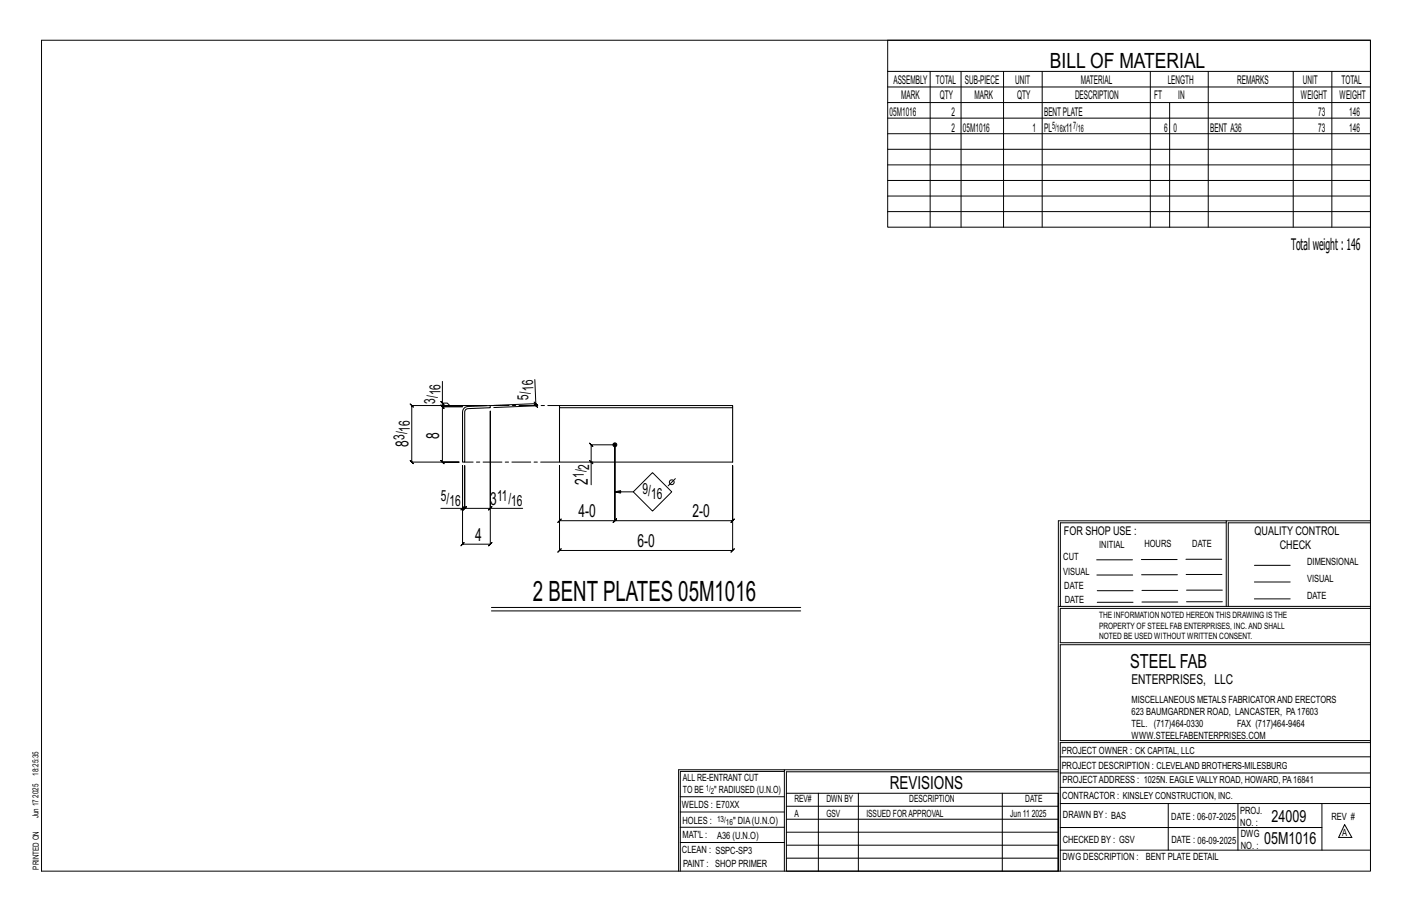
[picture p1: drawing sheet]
<svg xmlns="http://www.w3.org/2000/svg" width="432mm" height="279mm" viewBox="0 0 432 279" stroke-linecap="round" stroke-linejoin="round" font-family="sans-serif">
<defs><g id="words">
<text font-size="8.6" x="163" y="183.7">2 BENT PLATES 05M1016</text>
<text font-size="6.4" x="321.1" y="20.7">BILL OF MATERIAL</text>
<text font-size="5.9" x="345.6" y="204.1">STEEL FAB</text>
<g font-size="5.5">
<text x="124.9" y="136.6" transform="rotate(-90 124.9 136.6)">8</text>
<text x="134.3" y="134.2" transform="rotate(-90 134.3 134.2)">8</text>
<text x="179.8" y="148.2" transform="rotate(-90 179.8 148.2)">2</text>
<text x="149.9" y="154.4">3</text>
<text x="176.9" y="158.2">4-0</text>
<text x="211.8" y="158.2">2-0</text>
<text x="145.3" y="165.4">4</text>
<text x="194.9" y="167.3">6-0</text>
<text x="272.2" y="241.1">REVISIONS</text>
</g>
<g font-size="5.1">
<text x="388.9" y="251.3">24009</text>
<text x="386.6" y="258.1">05M1016</text>
</g>
<text font-size="4.9" x="394.8" y="76.4">Totalweight : 146</text>
<g font-size="4.7">
<text x="163.1" y="119.5" transform="rotate(-92 163.1 119.5)">16</text>
<text x="133.1" y="123.4" transform="rotate(-90 133.1 123.4)">3/</text>
<text x="134.7" y="120.8" transform="rotate(-90 134.7 120.8)">16</text>
<text x="161.6" y="122.2" transform="rotate(-92 161.6 122.2)">5/</text>
<text x="125.3" y="131.9" transform="rotate(-90 125.3 131.9)">16</text>
<text x="123.7" y="134.5" transform="rotate(-90 123.7 134.5)">3/</text>
<text x="180.2" y="143.5" transform="rotate(-90 180.2 143.5)">2</text>
<text x="178.5" y="146.1" transform="rotate(-90 178.5 146.1)">1/</text>
<text x="134.8" y="153.2">5/</text>
<text x="137.4" y="154.8">16</text>
<text x="152" y="153.2">11/</text>
<text x="156.3" y="154.8">16</text>
<text x="196.5" y="150.9">9/</text>
<text x="199.1" y="152.5">16</text>
</g>
<text font-size="4.2" x="346" y="209.1">ENTERPRISES, LLC</text>
<g font-size="3.7">
<text x="273.2" y="25.6">ASSEMBLY</text>
<text x="286.2" y="25.6">TOTAL</text>
<text x="295.1" y="25.6">SUB-PIECE</text>
<text x="310.4" y="25.6">UNIT</text>
<text x="330.5" y="25.6">MATERIAL</text>
<text x="357.1" y="25.6">LENGTH</text>
<text x="378.3" y="25.6">REMARKS</text>
<text x="398.4" y="25.6">UNIT</text>
<text x="410.2" y="25.6">TOTAL</text>
<text x="272.1" y="35.5">05M1016</text>
<text x="275.6" y="30.4">MARK</text>
<text x="287.4" y="30.4">QTY</text>
<text x="290.9" y="35.5">2</text>
<text x="298" y="30.4">MARK</text>
<text x="311" y="30.4">QTY</text>
<text x="319.3" y="35.5">BENTPLATE</text>
<text x="328.7" y="30.4">DESCRIPTION</text>
<text x="353" y="30.4">FT</text>
<text x="360.3" y="30.4">IN</text>
<text x="397.8" y="30.4">WEIGHT</text>
<text x="403.2" y="35.5">73</text>
<text x="409.6" y="30.4">WEIGHT</text>
<text x="412.6" y="35.5">146</text>
<text x="290.9" y="40.2">2</text>
<text x="294.5" y="40.2">05M1016</text>
<text x="315.8" y="40.2">1</text>
<text x="319.3" y="40.2">PL</text>
<text x="325" y="40.2">x11</text>
<text x="356" y="40.2">6</text>
<text x="358.9" y="40.2">0</text>
<text x="370.1" y="40.2">BENT A36</text>
<text x="403.2" y="40.2">73</text>
<text x="412.6" y="40.2">146</text>
<text x="325.3" y="163.4">FOR SHOP USE :</text>
<text x="383.7" y="163.4">QUALITY CONTROL</text>
<text x="391.4" y="167.8">CHECK</text>
</g>
<g font-size="3.1">
<text x="321.7" y="39.4">5/</text>
<text x="323.1" y="40.5">16</text>
<text x="328.2" y="39.4">7/</text>
<text x="329.6" y="40.5">16</text>
<text x="336.2" y="167.4">INITIAL</text>
<text x="350" y="167.1">HOURS</text>
<text x="364.6" y="167.2">DATE</text>
<text x="325.2" y="171.3">CUT</text>
<text x="399.8" y="172.8">DIMENSIONAL</text>
<text x="325.1" y="175.8">VISUAL</text>
<text x="399.8" y="177.9">VISUAL</text>
<text x="325.5" y="180">DATE</text>
<text x="325.7" y="184.4">DATE</text>
<text x="399.8" y="183.1">DATE</text>
<text x="346" y="215">MISCELLANEOUS METALS FABRICATORAND ERECTORS</text>
<text x="346" y="218.6">623 BAUMGARDNER ROAD, LANCASTER, PA17603</text>
<text x="346" y="225.8">WWW.STEELFABENTERPRISES.COM</text>
<text x="346" y="222.2">TEL. (717)464-0330</text>
<text x="378.3" y="222.2">FAX (717)464-9464</text>
<text x="324.7" y="230.5">PROJECT OWNER : CK CAPITAL, LLC</text>
<text x="208.8" y="238.8">ALL RE-ENTRANT CUT</text>
<text x="324.7" y="235.1">PROJECT DESCRIPTION : CLEVELAND BROTHERS-MILESBURG</text>
<text x="324.9" y="239.5">PROJECTADDRESS : 1025N. EAGLE VALLY ROAD, HOWARD, PA16841</text>
<text x="208.8" y="242.5">TO BE</text>
<text x="218.4" y="242.5">&quot; RADIUSED (U.N.O)</text>
<text x="242.9" y="245.3">REV#</text>
<text x="252.7" y="245.3">DWN BY</text>
<text x="278.1" y="245.3">DESCRIPTION</text>
<text x="313.5" y="245.3">DATE</text>
<text x="324.9" y="244.2">CONTRACTOR : KINSLEY CONSTRUCTION, INC.</text>
<text x="208.5" y="247">WELDS : E70XX</text>
<text x="208.7" y="251.7">HOLES :</text>
<text x="224.2" y="251.8">&quot; DIA(U.N.O)</text>
<text x="242.9" y="249.9">A</text>
<text x="252.7" y="249.9">GSV</text>
<text x="264.9" y="249.9">ISSUED FORAPPROVAL</text>
<text x="309" y="249.9">Jun 11</text>
<text x="315.5" y="249.9">2025</text>
<text x="325.1" y="250">DRAWN BY : BAS</text>
<text x="358.2" y="250.5">DATE : 06-07-2025</text>
<text x="379.3" y="248.9">PROJ.</text>
<text x="407.2" y="250.5">REV #</text>
<text x="208.7" y="256.3">MAT'L :</text>
<text x="219.3" y="256.4">A36 (U.N.O)</text>
<text x="325" y="257.6">CHECKED BY : GSV</text>
<text x="358.3" y="257.7">DATE : 06-09-2025</text>
<text x="379.3" y="252.5">NO. :</text>
<text x="379.5" y="255.9">DWG</text>
<text x="410.5" y="255.5">A</text>
<text x="208.6" y="260.7">CLEAN : SSPC-SP3</text>
<text x="324.9" y="262.9">DWG DESCRIPTION :</text>
<text x="350.4" y="263">BENT PLATE DETAIL</text>
<text x="379.5" y="259.5">NO. :</text>
<text x="208.9" y="265">PAINT : SHOP PRIMER</text>
</g>
<g font-size="2.7">
<text x="336.1" y="189">THE INFORMATION NOTED HEREON THIS DRAWING IS THE</text>
<text x="336.1" y="195.4">NOTED BE USED WITHOUT WRITTEN CONSENT.</text>
<text x="336.1" y="192.2">PROPERTY OF STEEL FAB ENTERPRISES, INC.AND SHALL</text>
</g>
<g font-size="2.6">
<text x="215.9" y="241.8">1/</text>
<text x="217.4" y="242.7">2</text>
<text x="219.3" y="251.1">13/</text>
<text x="222" y="252.1">16</text>
</g>
<g font-size="2.5">
<text x="11.7" y="237.1" transform="rotate(-90 11.7 237.1)">18:25:35</text>
<text x="11.8" y="243.8" transform="rotate(-90 11.8 243.8)">2025</text>
<text x="11.8" y="250.1" transform="rotate(-90 11.8 250.1)">Jun 17</text>
<text x="11.9" y="265.8" transform="rotate(-90 11.9 265.8)">PRINTED ON</text>
</g>
</g></defs>
<g fill="none" stroke="#000" stroke-width=".31">
<path d="M12.7 12.3h406.4v254h-406.4zM271.5 12.3h147.6v57.2h-147.6zM271.5 21.8h147.6M271.5 26.6h147.6M271.5 31.4h147.6M271.5 36.1h147.6M284.5 21.8v47.7M293.9 21.8v47.7M306.9 21.8v47.7M318.7 21.8v47.7M351.8 21.8v47.7M357.7 31.4v38.1"/>
<path d="M369.5 21.8v47.7M395.5 21.8v47.7M407.3 21.8v47.7M271.5 40.9h147.6M271.5 45.6h147.6M271.5 50.4h147.6M271.5 55.2h147.6M271.5 59.9h147.6M271.5 64.7h147.6M135.3 116.6v6.6h1.5l.7 .8h11.3h-22.9l-.5-.5 1 1-.5-.5v17.3l-.5-.5 1 1-.5-.5h14.5h-5.1l.5 .5-1-1 .5 .5v-17l.5 .5-1-1 .5 .5h6.1h-6.1l.5 .5-1-1 .5 .5v-1.1M163.6 116l.3 7.4-12.9 .5M134.8 122.7l1 1z"/>
<path d="M163.3 122.9l1.1 1zM163.9 123.4v.6l-.5-.4 1 .9-.5-.5-12.9 .6M188 136h-7.2l-.5-.5 1 1-.5-.5v5.3M134.8 155.4h6.6v-13.1v24.1l-.5 .5 1-1-.5 .5h8.5l-.5 .5 1-1-.5 .5v-40.7v29.7h9.9M140.9 155.9l1-1zM141.4 155.4h.7l-.5 .5 1-1-.5 .5v-13.1v13.1l-.5 .5 1-1-.5 .5h7.8M149.4 155.9l1-1zM171.1 142.3v16.9l-.5 .5 1-1-.5 .5h16.9l-.5 .5 1-1-.5 .5v-23.2v23.2l-.5 .5 1-1-.5 .5h36l-.5 .5 1-1-.5 .5v-16.9v26l.5-.5-1 1 .5-.5h-52.9l.5-.5-1 1 .5-.5zM180.3 140.8l1 1zM181.2 141.3h-.4v6.9M188 150.4l1.8 .3v-.7l-1.8 .4h5.7M193.7 150.4l5.8-5.9 5.9 5.9-5.9 5.8z"/>
<path d="M206.5 146.3l-2.2 2.2M375 159.8h-50.7v25.6M375 159.2h-51.3l-.1 107.1M419.1 159.2h-44.1v26.2M419.1 159.8h-43.5v25.6M335.4 171.1h10.9M335.4 175.8h11M349 171h11M349.1 175.7h11M362.7 171h10.9M362.7 175.6h11M383.6 172.8h11"/>
<path d="M383.6 177.9h11M150.3 185.7h94.6M150.3 186.8h94.6M323.7 185.4h95.4M335.5 184.1h11M335.5 180.6h11M349.2 184h11M349.2 180.5h11M362.9 180.4h10.9M362.9 184h10.9M383.6 183.1h11M419.1 186h-94.9v10.5h94.9"/>
<path d="M419.1 197.1h-94.9v29.3h94.9v.6h-94.9v39.3M239.9 235.8h-31.9v30.5M239.9 235.3h-32.4v31M323.6 235.3h-83.7v31M323.6 235.9h-83.1v6.6M324.2 236.3h94.9M324.2 231.4h94.9M208 252.9h31.9M208 257.5h31.9M208 243.6h31.9M208 248.2h31.9M240.5 242.5h83.1v23.8h-83.1z"/>
<path d="M240.5 258.4h83.1M240.5 254.4h83.1M240.5 250.4h83.1M240.5 246.5h83.1M250.3 242.5v23.8M262.5 242.5v23.8M306.5 242.5v23.8M324.2 253h80.1M324.2 245.6h94.9M324.2 259.9h94.9M324.2 240.7h94.9M357.3 245.6v14.3"/>
<path d="M378.6 245.6v14.3M404.3 245.6v14.3M411.2 252.1l2.2 3.9h-4zM240.5 262.3h83.1"/>
<circle cx="205.4" cy="147.4" r=".74"/>
</g>
<circle cx="188" cy="136" r=".6" fill="#000" stroke="#000" stroke-width=".31"/>
<path d="M141.9 124.8l1.2-.5 6.8-.3v.6l-6.8 .3-.9 .6-.1 15.8h-.7v-15.3zM171.1 124h52.9v.6h-52.9zM171.1 124.6v16.7h52.9v-16.7" fill="none" stroke="#000" stroke-width=".32"/>
<path d="M149.9 124h21.2M171.1 141.3h-29" fill="none" stroke="#000" stroke-width=".31" stroke-dasharray="5.8 1 1 1"/>
<use href="#words"/>
</svg>
